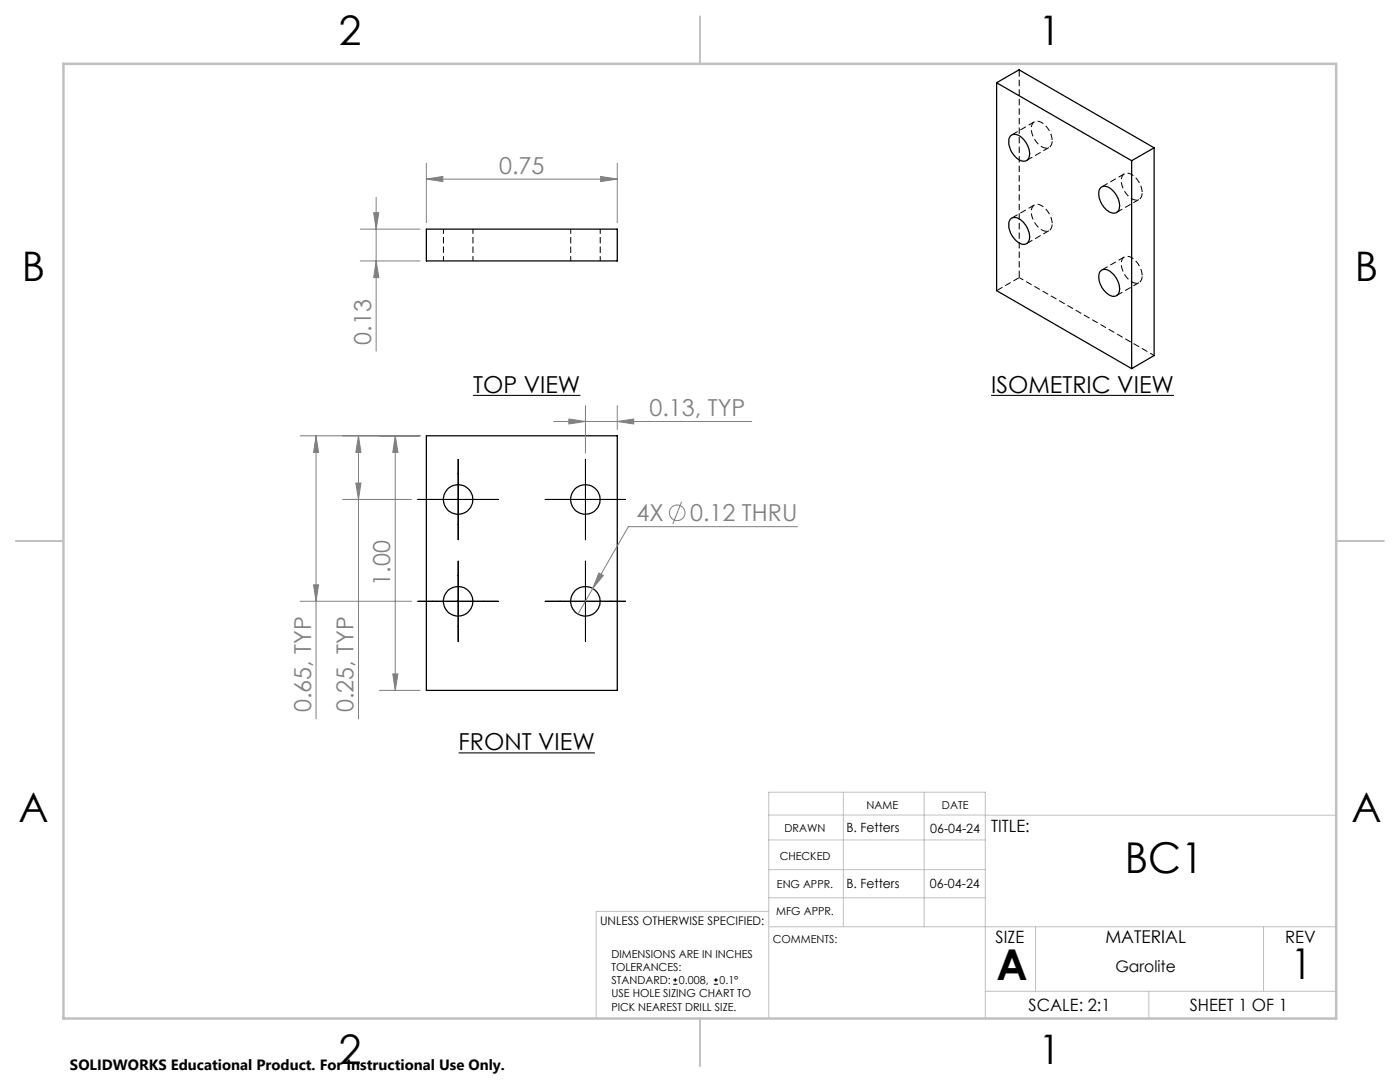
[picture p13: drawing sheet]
<svg xmlns="http://www.w3.org/2000/svg" width="279mm" height="216mm" viewBox="0 0 279 216" stroke-linecap="round" stroke-linejoin="round" font-family="sans-serif">
<defs><g id="words">
<g font-size="8.5">
<text x="224.5" y="174.2">BC1</text>
<text x="198.9" y="195.5">A</text>
<text x="257.6" y="195.4">1</text>
</g>
<g font-size="8.1">
<text x="67.6" y="8.9">2</text>
<text x="207.3" y="8.9">1</text>
<text x="4.4" y="56.1">B</text>
<text x="270.4" y="56.1">B</text>
<text x="3.7" y="164.1">A</text>
<text x="269.7" y="164.1">A</text>
<text x="67.6" y="212.4">2</text>
<text x="207.3" y="212.4">1</text>
</g>
<g font-size="4.7" fill="#808080">
<text x="99.6" y="34.7">0.75</text>
<text x="74.1" y="68.7" transform="rotate(-90 74.1 68.7)">0.13</text>
<text x="129.6" y="83.1">0.13, TYP</text>
<text x="127" y="104">4X</text>
<text x="137.7" y="104">0.12 THRU</text>
<text x="77.9" y="116.9" transform="rotate(-90 77.9 116.9)">1.00</text>
<text x="62.1" y="142.1" transform="rotate(-90 62.1 142.1)">0.65, TYP</text>
<text x="70.5" y="142.1" transform="rotate(-90 70.5 142.1)">0.25, TYP</text>
</g>
<g font-size="4.7">
<text x="94.4" y="78.4">TOP VIEW</text>
<text x="197.8" y="78.4">ISOMETRIC VIEW</text>
<text x="91.5" y="149.7">FRONT VIEW</text>
</g>
<text font-size="3.5" x="220.6" y="188.1">MATERIAL</text>
<g font-size="3.4">
<text x="197.8" y="166">TITLE:</text>
<text x="198.7" y="188.1">SIZE</text>
<text x="256.5" y="188.2">REV</text>
<text x="205.3" y="201.7">SCALE: 2:1</text>
<text x="237.4" y="201.7">SHEET 1 OF 1</text>
</g>
<text font-size="3.2" x="222.6" y="193.9">Garolite</text>
<text font-size="3" x="14" y="213.5">SOLIDWORKS Educational Product. For Instructional Use Only.</text>
<g font-size="2.5">
<text x="168.9" y="166.1">B. Fetters</text>
<text x="185.7" y="166.2">06-04-24</text>
<text x="168.9" y="177.1">B. Fetters</text>
<text x="185.6" y="177.1">06-04-24</text>
</g>
<text font-size="2.4" x="119.8" y="184.6">UNLESS OTHERWISE SPECIFIED:</text>
<g font-size="2.2">
<text x="172.9" y="161.4">NAME</text>
<text x="188" y="161.4">DATE</text>
<text x="156.6" y="166.1">DRAWN</text>
<text x="155.6" y="171.6">CHECKED</text>
<text x="155.1" y="177.1">ENG APPR.</text>
<text x="154.9" y="182.6">MFG APPR.</text>
<text x="122" y="191.1">DIMENSIONS ARE IN INCHES</text>
<text x="154.2" y="188.1">COMMENTS:</text>
<text x="122" y="193.7">TOLERANCES:</text>
<text x="122" y="196.4">STANDARD:</text>
<text x="135.5" y="196.4">0.008,</text>
<text x="143.6" y="196.4">0.1°</text>
<text x="122" y="199">USE HOLE SIZING CHART TO</text>
<text x="122" y="201.7">PICK NEAREST DRILL SIZE.</text>
</g>
</g></defs>
<g fill="none" stroke="#000" stroke-width=".25">
<path d="M198.9 16.5v41.5l26.9 15.6M198.9 16.5l26.9 15.6M198.9 16.5l4.5-2.6 26.9 15.6M201.8 27a2.15 2.15 0 0 1 2.7 1.2 3.3 3.3 0 0 1 .6 3.7 1.8 1.8 0 0 1-2.5-.7 3.6 3.6 0 0 1-1-4zM219.6 37.6a1.47 1.47 0 0 1 2.2 .1 3.9 3.9 0 0 1 1.4 4.4 1.4 1.4 0 0 1-2.1 0 3.9 3.9 0 0 1-1.5-4.5zM225.8 32.1v41.5M230.3 29.5v41.4l-4.5 2.7M230.3 29.5l-4.5 2.6M85.1 45.7h38.1v6.4h-38.1zM201.8 43.6a1.77 1.77 0 0 1 2.3 .6 3.7 3.7 0 0 1 1.1 4.1 1.39 1.39 0 0 1-2.1 0 4.1 4.1 0 0 1-1.6-4.3zM219.6 54.2a1.63 1.63 0 0 1 2.4 .4 3.8 3.8 0 0 1 1.2 4 1.4 1.4 0 0 1-2.1 0 3.9 3.9 0 0 1-1.5-4.4zM85.1 87h38.1v50.8h-38.1z"/>
<circle cx="91.4" cy="99.7" r="2.94"/>
<circle cx="116.8" cy="99.7" r="2.94"/>
<circle cx="91.4" cy="120" r="2.94"/>
<circle cx="116.8" cy="120" r="2.94"/>
</g>
<path d="M88.5 45.7v6.4M94.4 52.1v-6.4M113.9 45.7v6.4M119.8 52.1v-6.4M203.4 55.4l27 15.5" fill="none" stroke="#000" stroke-width=".2" stroke-dasharray="1.3 .6" stroke-dashoffset=".3" stroke-linecap="butt"/>
<g fill="none" stroke="#000" stroke-width=".2" stroke-dasharray="1.3 .6" stroke-dashoffset="-.1" stroke-linecap="butt">
<path d="M203.4 13.9v41.5M204.9 32l4.5-2.6M206.4 24.3l-4.5 2.6M210 28.1a1.28 1.28 0 0 1-.7 1.3 1.28 1.28 0 0 1-1.5-.2 4.1 4.1 0 0 1-1.8-4.4 1.41 1.41 0 0 1 2.3 0 4.7 4.7 0 0 1 1.7 3.3M224.4 34.7l-4.5 2.6M227.9 38.4a1.28 1.28 0 0 1-.6 1.4 1.28 1.28 0 0 1-1.5-.2 4.1 4.1 0 0 1-1.8-4.5 1.41 1.41 0 0 1 2.3 0 4.7 4.7 0 0 1 1.6 3.3M198.9 58l4.5-2.6M204.9 48.6l4.5-2.6M206.4 40.9l-4.5 2.6M210 44.7a1.28 1.28 0 0 1-.7 1.3 1.28 1.28 0 0 1-1.5-.2 4.1 4.1 0 0 1-1.8-4.4 1.41 1.41 0 0 1 2.3 0 4.7 4.7 0 0 1 1.7 3.3M222.8 42.4l4.5-2.6M222.8 59l4.5-2.6"/>
<path d="M224.4 51.3l-4.5 2.6M227.9 55a1.28 1.28 0 0 1-.6 1.4 1.28 1.28 0 0 1-1.5-.2 4.1 4.1 0 0 1-1.8-4.5 1.41 1.41 0 0 1 2.3 0 4.7 4.7 0 0 1 1.6 3.3"/>
</g>
<g fill="none" stroke="#808080" stroke-width=".2">
<path d="M75.1 39.4v30.7M85.1 35.7l3.3-.5v1zM85.1 32.6v11.8M85.1 35.7h38.1M119.9 35.2l3.3 .5-3.3 .5zM123.2 32.6v11.8M71.9 52.1h11.9M71.9 45.7h11.9M74.6 42.4h1l-.5 3.3zM75.1 52.1l.5 3.3h-1zM59.9 87h23.9M63.1 87l.5 3.3h-1z"/>
<path d="M63.1 87v56.4M68.4 99.7h13.7M71 96.4h1l-.5 3.3zM71.5 87l.5 3.3h-1zM71.5 87v56.4M78.9 87l.5 3.3h-1zM78.9 87v50.8M110.5 84.1h39.5M113.5 83.6l3.3 .5-3.3 .5zM116.8 80.9v9.5M123.2 84.1l3.3-.5v1zM123.2 80.9v4.8"/>
<path d="M59.9 120h22.2M62.6 116.7h1l-.5 3.3zM118.3 117.4l-2.9 5.1M119.5 114.3l.9 .5-2.1 2.6zM136 100.1l-1.7 4.5M159.1 105.1h-33.7l-7.1 12.3M75.7 137.8h8.1M78.4 134.5h1l-.5 3.3z"/>
<circle cx="135.1" cy="102.3" r="1.55"/>
</g>
<g fill="none" stroke="#000" stroke-width=".2">
<path d="M83.4 99.7h16M91.4 91.7v16M108.8 99.7h16M116.8 91.7v16M83.4 120h16M91.4 112v16M108.8 120h16M116.8 112v16M134.3 196.4h.9M134.3 195.5h.9M134.8 195.2v.8M142.5 196.4h.8"/>
<path d="M142.5 195.5h.8M142.9 195.2v.8"/>
</g>
<path d="M94.4 78.9h21.4M197.8 78.9h36.5M91.5 150.2h27.2" fill="none" stroke="#000" stroke-width=".21"/>
<g fill="none" stroke="#c0c0c0" stroke-width=".2">
<path d="M168.3 158.1v26.8M184.4 158.1v26.8M153.4 162.6l113.3 .1M153.4 167.6h43.2M153.4 173.5h43.2M153.4 179.1h43.2M153.4 181.9h-34.4v21.3M153.6 184.9h113.1M196.6 197.8h70.1M206.7 184.9v12.9M229.3 197.8v5.4M252.2 184.9v12.9"/>
<path d="M153.4 203.2v-45.1h43.2v45.1"/>
</g>
<path d="M139.7 3.2v9.5M3.1 107.9h9.6M266.7 107.9h9.5M139.7 203.2v9.6" fill="none" stroke="#c0c0c0" stroke-width=".25"/>
<path d="M12.7 12.7h254v190.5h-254z" fill="none" stroke="#c0c0c0" stroke-width=".5"/>
<g fill="#808080">
<path d="M119.5 114.3l.9 .5-2.1 2.6z"/>
<path d="M119.9 35.2l3.3 .5-3.3 .5zM85.1 35.7l3.3-.5v1z"/>
<path d="M113.5 83.6l3.3 .5-3.3 .5zM123.2 84.1l3.3-.5v1z"/>
<path d="M75.1 52.1l.5 3.3h-1zM74.6 42.4h1l-.5 3.3z"/>
<path d="M71.5 87l.5 3.3h-1zM71 96.4h1l-.5 3.3zM63.1 87l.5 3.3h-1zM62.6 116.7h1l-.5 3.3zM78.9 87l.5 3.3h-1zM78.4 134.5h1l-.5 3.3z"/>
</g>
<use href="#words"/>
</svg>
